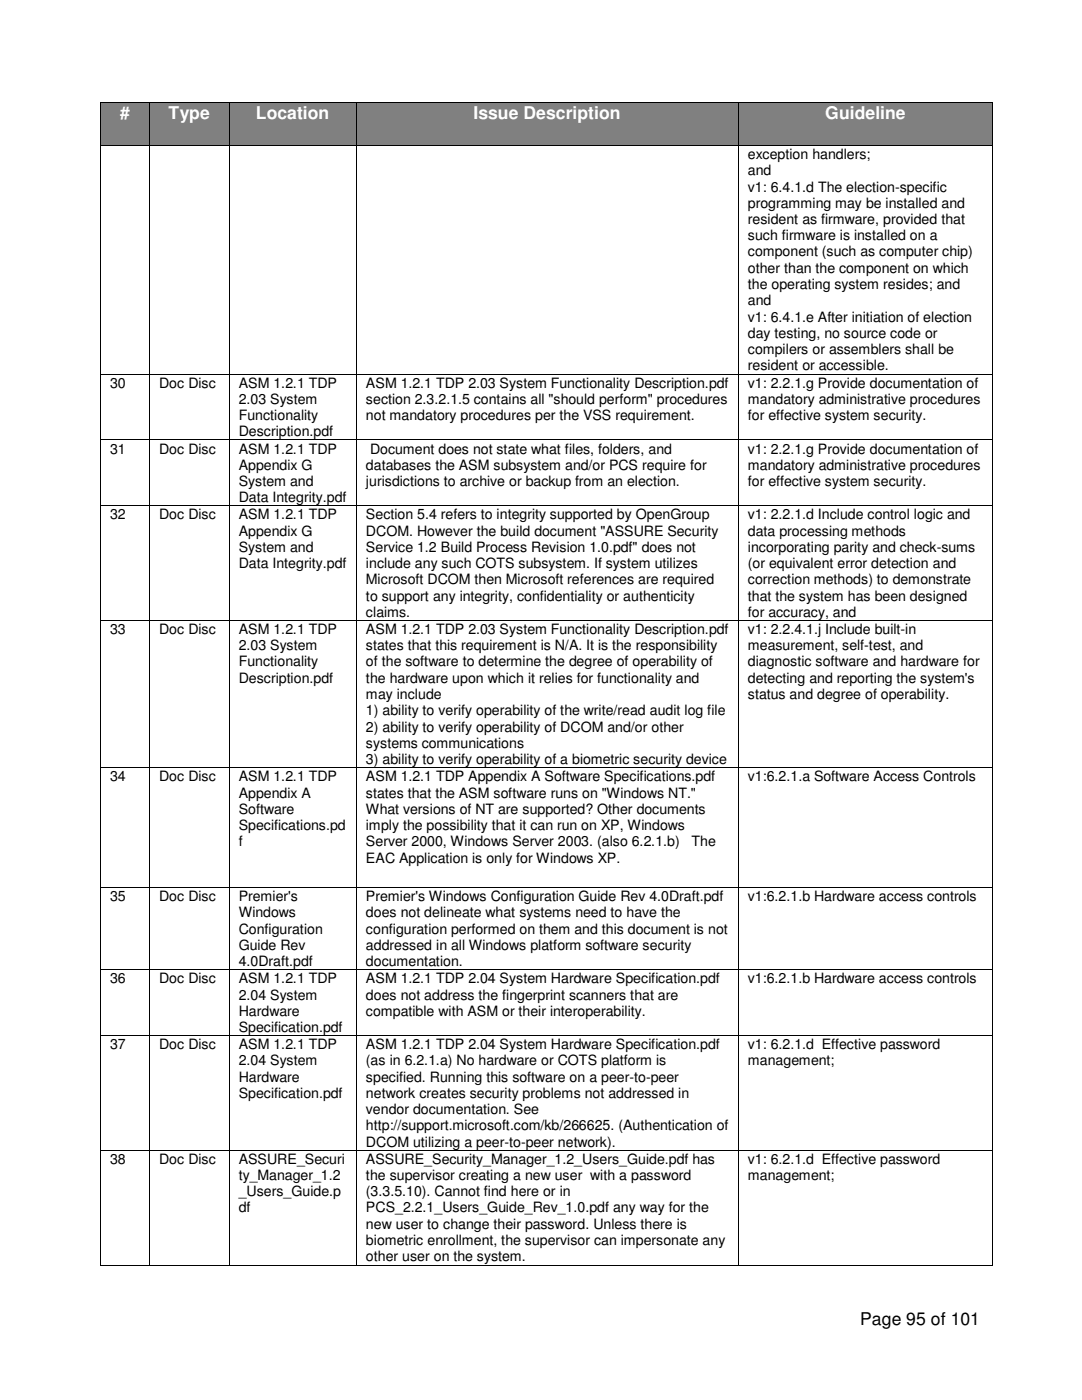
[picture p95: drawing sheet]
<svg xmlns="http://www.w3.org/2000/svg" width="216mm" height="279mm" viewBox="0 0 216 279" stroke-linecap="round" stroke-linejoin="round" font-family="sans-serif">
<defs><g id="words">
<g font-size="3.5" fill="#fff">
<text x="24" y="23.7">#</text>
<text x="33.7" y="23.7">Type</text>
<text x="51.1" y="23.7">Location</text>
<text x="94.5" y="23.7">Issue Description</text>
<text x="164.7" y="23.7">Guideline</text>
</g>
<text font-size="3.5" x="171.7" y="264.4">Page 95 of 101</text>
<g font-size="2.8">
<text x="149.2" y="31.7">exception handlers;</text>
<text x="149.2" y="35">and</text>
<text x="149.2" y="38.2">v1: 6.4.1.d The election-specific</text>
<text x="149.2" y="41.4">programming may be installed and</text>
<text x="149.2" y="44.7">resident as firmware, provided that</text>
<text x="149.2" y="48">such firmware is installed on a</text>
<text x="149.2" y="51.2">component (such as computer chip)</text>
<text x="149.2" y="54.4">other than the component on which</text>
<text x="149.2" y="57.7">the operating system resides; and</text>
<text x="149.2" y="60.9">and</text>
<text x="149.2" y="64.2">v1: 6.4.1.e After initiation of election</text>
<text x="149.2" y="67.4">day testing, no source code or</text>
<text x="149.2" y="70.7">compilers or assemblers shall be</text>
<text x="22" y="77.3">30</text>
<text x="31.7" y="77.3">Doc Disc</text>
<text x="47.6" y="77.3">ASM 1.2.1 TDP</text>
<text x="73" y="77.3">ASM 1.2.1 TDP 2.03 System Functionality Description.pdf</text>
<text x="149.2" y="73.9">resident or accessible.</text>
<text x="149.2" y="77.3">v1: 2.2.1.g Provide documentation of</text>
<text x="47.6" y="80.6">2.03 System</text>
<text x="47.6" y="83.8">Functionality</text>
<text x="73" y="80.6">section 2.3.2.1.5 contains all &quot;should perform&quot; procedures</text>
<text x="73" y="83.8">not mandatory procedures per the VSS requirement.</text>
<text x="149.2" y="80.6">mandatory administrative procedures</text>
<text x="149.2" y="83.8">for effective system security.</text>
<text x="47.6" y="87.1">Description.pdf</text>
<text x="22" y="90.5">31</text>
<text x="31.7" y="90.5">Doc Disc</text>
<text x="47.6" y="90.5">ASM 1.2.1 TDP</text>
<text x="47.6" y="93.7">Appendix G</text>
<text x="73" y="93.7">databases the ASM subsystem and/or PCS require for</text>
<text x="73.8" y="90.5">Document does not state what files, folders, and</text>
<text x="149.2" y="90.5">v1: 2.2.1.g Provide documentation of</text>
<text x="149.2" y="93.7">mandatory administrative procedures</text>
<text x="47.6" y="97">System and</text>
<text x="47.6" y="100.2">Data Integrity.pdf</text>
<text x="73" y="97">jurisdictions to archive or backup from an election.</text>
<text x="149.2" y="97">for effective system security.</text>
<text x="22" y="103.6">32</text>
<text x="31.7" y="103.6">Doc Disc</text>
<text x="47.6" y="103.6">ASM 1.2.1 TDP</text>
<text x="47.6" y="106.9">Appendix G</text>
<text x="73" y="103.6">Section 5.4 refers to integrity supported by OpenGroup</text>
<text x="73" y="106.9">DCOM. However the build document &quot;ASSURE Security</text>
<text x="149.2" y="103.6">v1: 2.2.1.d Include control logic and</text>
<text x="149.2" y="106.9">data processing methods</text>
<text x="47.6" y="110.2">System and</text>
<text x="47.6" y="113.4">Data Integrity.pdf</text>
<text x="73" y="110.2">Service 1.2 Build Process Revision 1.0.pdf&quot; does not</text>
<text x="73" y="113.4">include any such COTS subsystem. If system utilizes</text>
<text x="149.2" y="110.2">incorporating parity and check-sums</text>
<text x="149.2" y="113.4">(or equivalent error detection and</text>
<text x="73" y="116.6">Microsoft DCOM then Microsoft references are required</text>
<text x="73" y="119.9">to support any integrity, confidentiality or authenticity</text>
<text x="149.2" y="116.6">correction methods) to demonstrate</text>
<text x="149.2" y="119.9">that the system has been designed</text>
<text x="73" y="123.1">claims.</text>
<text x="149.2" y="123.1">for accuracy, and</text>
<text x="22" y="126.5">33</text>
<text x="31.7" y="126.5">Doc Disc</text>
<text x="47.6" y="126.5">ASM 1.2.1 TDP</text>
<text x="47.6" y="129.8">2.03 System</text>
<text x="73" y="126.5">ASM 1.2.1 TDP 2.03 System Functionality Description.pdf</text>
<text x="73" y="129.8">states that this requirement is N/A. It is the responsibility</text>
<text x="149.2" y="126.5">v1: 2.2.4.1.j Include built-in</text>
<text x="149.2" y="129.8">measurement, self-test, and</text>
<text x="47.6" y="133">Functionality</text>
<text x="47.6" y="136.3">Description.pdf</text>
<text x="73" y="133">of the software to determine the degree of operability of</text>
<text x="73" y="136.3">the hardware upon which it relies for functionality and</text>
<text x="149.2" y="133">diagnostic software and hardware for</text>
<text x="149.2" y="136.3">detecting and reporting the system's</text>
<text x="73" y="139.5">may include</text>
<text x="73" y="142.7">1) ability to verify operability of the write/read audit log file</text>
<text x="149.2" y="139.5">status and degree of operability.</text>
<text x="73" y="146">2) ability to verify operability of DCOM and/or other</text>
<text x="73" y="149.3">systems communications</text>
<text x="22" y="155.9">34</text>
<text x="31.7" y="155.9">Doc Disc</text>
<text x="47.6" y="155.9">ASM 1.2.1 TDP</text>
<text x="73" y="155.9">ASM 1.2.1 TDP Appendix A Software Specifications.pdf</text>
<text x="73" y="152.5">3) ability to verify operability of a biometric security device</text>
<text x="149.2" y="155.9">v1:6.2.1.a Software Access Controls</text>
<text x="47.6" y="159.2">Appendix A</text>
<text x="73" y="159.2">states that the ASM software runs on &quot;Windows NT.&quot;</text>
<text x="47.6" y="162.4">Software</text>
<text x="47.6" y="165.7">Specifications.pd</text>
<text x="73" y="162.4">What versions of NT are supported? Other documents</text>
<text x="73" y="165.7">imply the possibility that it can run on XP, Windows</text>
<text x="47.6" y="168.9">f</text>
<text x="73" y="168.9">Server 2000, Windows Server 2003. (also 6.2.1.b)</text>
<text x="73" y="172.2">EAC Application is only for Windows XP.</text>
<text x="138" y="168.9">The</text>
<text x="22" y="179.8">35</text>
<text x="31.7" y="179.8">Doc Disc</text>
<text x="47.6" y="179.8">Premier's</text>
<text x="73" y="179.8">Premier's Windows Configuration Guide Rev 4.0Draft.pdf</text>
<text x="149.2" y="179.8">v1:6.2.1.b Hardware access controls</text>
<text x="47.6" y="183">Windows</text>
<text x="73" y="183">does not delineate what systems need to have the</text>
<text x="47.6" y="186.3">Configuration</text>
<text x="47.6" y="189.5">Guide Rev</text>
<text x="73" y="186.3">configuration performed on them and this document is not</text>
<text x="73" y="189.5">addressed in all Windows platform software security</text>
<text x="22" y="196.2">36</text>
<text x="31.7" y="196.2">Doc Disc</text>
<text x="47.6" y="196.2">ASM 1.2.1 TDP</text>
<text x="47.6" y="192.8">4.0Draft.pdf</text>
<text x="73" y="192.8">documentation.</text>
<text x="73" y="196.2">ASM 1.2.1 TDP 2.04 System Hardware Specification.pdf</text>
<text x="149.2" y="196.2">v1:6.2.1.b Hardware access controls</text>
<text x="47.6" y="199.5">2.04 System</text>
<text x="47.6" y="202.7">Hardware</text>
<text x="73" y="199.5">does not address the fingerprint scanners that are</text>
<text x="73" y="202.7">compatible with ASM or their interoperability.</text>
<text x="22" y="209.4">37</text>
<text x="31.7" y="209.4">Doc Disc</text>
<text x="47.6" y="209.4">ASM 1.2.1 TDP</text>
<text x="47.6" y="206">Specification.pdf</text>
<text x="73" y="209.4">ASM 1.2.1 TDP 2.04 System Hardware Specification.pdf</text>
<text x="149.2" y="209.4">v1: 6.2.1.d Effective password</text>
<text x="47.6" y="212.6">2.04 System</text>
<text x="47.6" y="215.9">Hardware</text>
<text x="73" y="212.6">(as in 6.2.1.a) No hardware or COTS platform is</text>
<text x="73" y="215.9">specified. Running this software on a peer-to-peer</text>
<text x="149.2" y="212.6">management;</text>
<text x="47.6" y="219.1">Specification.pdf</text>
<text x="73" y="219.1">network creates security problems not addressed in</text>
<text x="73" y="222.3">vendor documentation. See</text>
<text x="73" y="225.6">http://support.microsoft.com/kb/266625. (Authentication of</text>
<text x="22" y="232.2">38</text>
<text x="31.7" y="232.2">Doc Disc</text>
<text x="47.6" y="232.2">ASSURE_Securi</text>
<text x="73" y="232.2">ASSURE_Security_Manager_1.2_Users_Guide.pdf has</text>
<text x="73" y="228.9">DCOM utilizing a peer-to-peer network).</text>
<text x="149.2" y="232.2">v1: 6.2.1.d Effective password</text>
<text x="47.6" y="235.5">ty_Manager_1.2</text>
<text x="47.6" y="238.8">_Users_Guide.p</text>
<text x="73" y="235.5">the supervisor creating a new user with a password</text>
<text x="73" y="238.8">(3.3.5.10). Cannot find here or in</text>
<text x="149.2" y="235.5">management;</text>
<text x="47.6" y="242">df</text>
<text x="73" y="242">PCS_2.2.1_Users_Guide_Rev_1.0.pdf any way for the</text>
<text x="73" y="245.2">new user to change their password. Unless there is</text>
<text x="73" y="248.5">biometric enrollment, the supervisor can impersonate any</text>
<text x="73" y="251.7">other user on the system.</text>
</g>
</g></defs>
<g fill="#808080">
<path d="M20.2 20.5h9.6v8.5h-9.6z"/>
<path d="M22 20.5h5.9v4.1h-5.9z"/>
<path d="M29.9 20.5h15.7v8.5h-15.7z"/>
<path d="M31.7 20.5h12.1v4.1h-12.1z"/>
<path d="M45.7 20.5h25.3v8.5h-25.3z"/>
<path d="M47.6 20.5h21.6v4.1h-21.6z"/>
<path d="M71.1 20.5h76.1v8.5h-76.1z"/>
<path d="M73 20.5h72.4v4.1h-72.4z"/>
<path d="M147.3 20.5h50.7v8.5h-50.7z"/>
<path d="M149.2 20.5h47v4.1h-47z"/>
</g>
<g fill="#000">
<path d="M20 20.3h.2v.2h-.2zM20 29h.2v.1h-.2zM29.8 20.3h.1v.2h-.1zM29.8 29h.1v.1h-.1zM45.6 20.3h.2v.2h-.2zM45.6 29h.2v.1h-.2zM71 20.3h.2v.2h-.2zM71 29h.2v.1h-.2zM147.2 20.3h.2v.2h-.2zM147.2 29h.2v.1h-.2zM198 20.3h.2v.2h-.2zM198 29h.2v.1h-.2z"/>
<path d="M20 74.6h.2v.2h-.2zM29.8 74.6h.1v.2h-.1zM45.6 74.6h.2v.2h-.2zM71 74.6h.2v.2h-.2zM147.2 74.6h.2v.2h-.2zM198 74.6h.2v.2h-.2zM20 87.7h.2v.2h-.2zM29.8 87.7h.1v.2h-.1zM45.6 87.7h.2v.2h-.2zM71 87.7h.2v.2h-.2zM147.2 87.7h.2v.2h-.2zM198 87.7h.2v.2h-.2z"/>
<path d="M20 100.9h.2v.1h-.2zM29.8 100.9h.1v.1h-.1zM45.6 100.9h.2v.1h-.2zM71 100.9h.2v.1h-.2zM147.2 100.9h.2v.1h-.2zM198 100.9h.2v.1h-.2zM20 123.8h.2v.2h-.2zM29.8 123.8h.1v.2h-.1zM45.6 123.8h.2v.2h-.2zM71 123.8h.2v.2h-.2zM147.2 123.8h.2v.2h-.2zM198 123.8h.2v.2h-.2z"/>
<path d="M20 153.2h.2v.1h-.2zM29.8 153.2h.1v.1h-.1zM45.6 153.2h.2v.1h-.2zM71 153.2h.2v.1h-.2zM147.2 153.2h.2v.1h-.2zM198 153.2h.2v.1h-.2zM20 177h.2v.2h-.2zM29.8 177h.1v.2h-.1zM45.6 177h.2v.2h-.2zM71 177h.2v.2h-.2zM147.2 177h.2v.2h-.2zM198 177h.2v.2h-.2z"/>
<path d="M20 193.5h.2v.1h-.2zM29.8 193.5h.1v.1h-.1zM45.6 193.5h.2v.1h-.2zM71 193.5h.2v.1h-.2zM147.2 193.5h.2v.1h-.2zM198 193.5h.2v.1h-.2zM20 206.6h.2v.2h-.2zM29.8 206.6h.1v.2h-.1zM45.6 206.6h.2v.2h-.2zM71 206.6h.2v.2h-.2zM147.2 206.6h.2v.2h-.2zM198 206.6h.2v.2h-.2z"/>
<path d="M20 229.5h.2v.2h-.2zM29.8 229.5h.1v.2h-.1zM45.6 229.5h.2v.2h-.2zM71 229.5h.2v.2h-.2zM147.2 229.5h.2v.2h-.2zM198 229.5h.2v.2h-.2zM20 252.4h.2v.2h-.2zM29.8 252.4h.1v.2h-.1zM45.6 252.4h.2v.2h-.2zM71 252.4h.2v.2h-.2zM147.2 252.4h.2v.2h-.2zM198 252.4h.2v.2h-.2z"/>
</g>
<g fill="none" stroke="#000" stroke-width=".2">
<path d="M20.1 20.5v8.5M20.1 29.1v45.5M20.2 20.4h9.6M20.2 29h9.6M29.8 20.5v8.5M29.8 29.1v45.5M29.9 20.4h15.7M29.9 29h15.7M45.7 20.5v8.5M45.7 29.1v45.5M45.8 20.4h25.2M45.8 29h25.2"/>
<path d="M71.1 20.5v8.5M71.1 29.1v45.5M71.2 20.4h76M71.2 29h76M147.3 20.5v8.5M147.3 29.1v45.5M147.4 20.4h50.6M147.4 29h50.6M198.1 20.5v8.5M198.1 29.1v45.5M20.1 74.8v12.9M20.2 74.7h9.6"/>
<path d="M29.8 74.8v12.9M29.9 74.7h15.7M45.7 74.8v12.9M45.8 74.7h25.2M71.1 74.8v12.9M71.2 74.7h76M147.3 74.8v12.9M147.4 74.7h50.6M198.1 74.8v12.9M20.1 87.9v13M20.2 87.8h9.6M29.8 87.9v13"/>
<path d="M29.9 87.8h15.7M45.7 87.9v13M45.8 87.8h25.2M71.1 87.9v13M71.2 87.8h76M147.3 87.9v13M147.4 87.8h50.6M198.1 87.9v13M20.1 101v22.8M20.2 101h9.6M29.8 101v22.8M29.9 101h15.7"/>
<path d="M45.7 101v22.8M45.8 101h25.2M71.1 101v22.8M71.2 101h76M147.3 101v22.8M147.4 101h50.6M198.1 101v22.8M20.1 124v29.2M20.2 123.9h9.6M29.8 124v29.2M29.9 123.9h15.7M45.7 124v29.2"/>
<path d="M45.8 123.9h25.2M71.1 124v29.2M71.2 123.9h76M147.3 124v29.2M147.4 123.9h50.6M198.1 124v29.2M20.1 153.3v23.7M20.2 153.2h9.6M29.8 153.3v23.7M29.9 153.2h15.7M45.7 153.3v23.7M45.8 153.2h25.2"/>
<path d="M71.1 153.3v23.7M71.2 153.2h76M147.3 153.3v23.7M147.4 153.2h50.6M198.1 153.3v23.7M20.1 177.2v16.3M20.2 177.1h9.6M29.8 177.2v16.3M29.9 177.1h15.7M45.7 177.2v16.3M45.8 177.1h25.2M71.1 177.2v16.3"/>
<path d="M71.2 177.1h76M147.3 177.2v16.3M147.4 177.1h50.6M198.1 177.2v16.3M20.1 193.6v13M20.2 193.5h9.6M29.8 193.6v13M29.9 193.5h15.7M45.7 193.6v13M45.8 193.5h25.2M71.1 193.6v13M71.2 193.5h76"/>
<path d="M147.3 193.6v13M147.4 193.5h50.6M198.1 193.6v13M20.1 206.8v22.7M20.2 206.7h9.6M29.8 206.8v22.7M29.9 206.7h15.7M45.7 206.8v22.7M45.8 206.7h25.2M71.1 206.8v22.7M71.2 206.7h76M147.3 206.8v22.7"/>
<path d="M147.4 206.7h50.6M198.1 206.8v22.7M20.1 229.7v22.7M20.2 229.6h9.6M29.8 229.7v22.7M29.9 229.6h15.7M45.7 229.7v22.7M45.8 229.6h25.2M71.1 229.7v22.7M71.2 229.6h76M147.3 229.7v22.7M147.4 229.6h50.6"/>
<path d="M198.1 229.7v22.7M20.2 252.5h9.6M29.9 252.5h15.7M45.8 252.5h25.2M71.2 252.5h76M147.4 252.5h50.6"/>
</g>
<use href="#words"/>
</svg>
